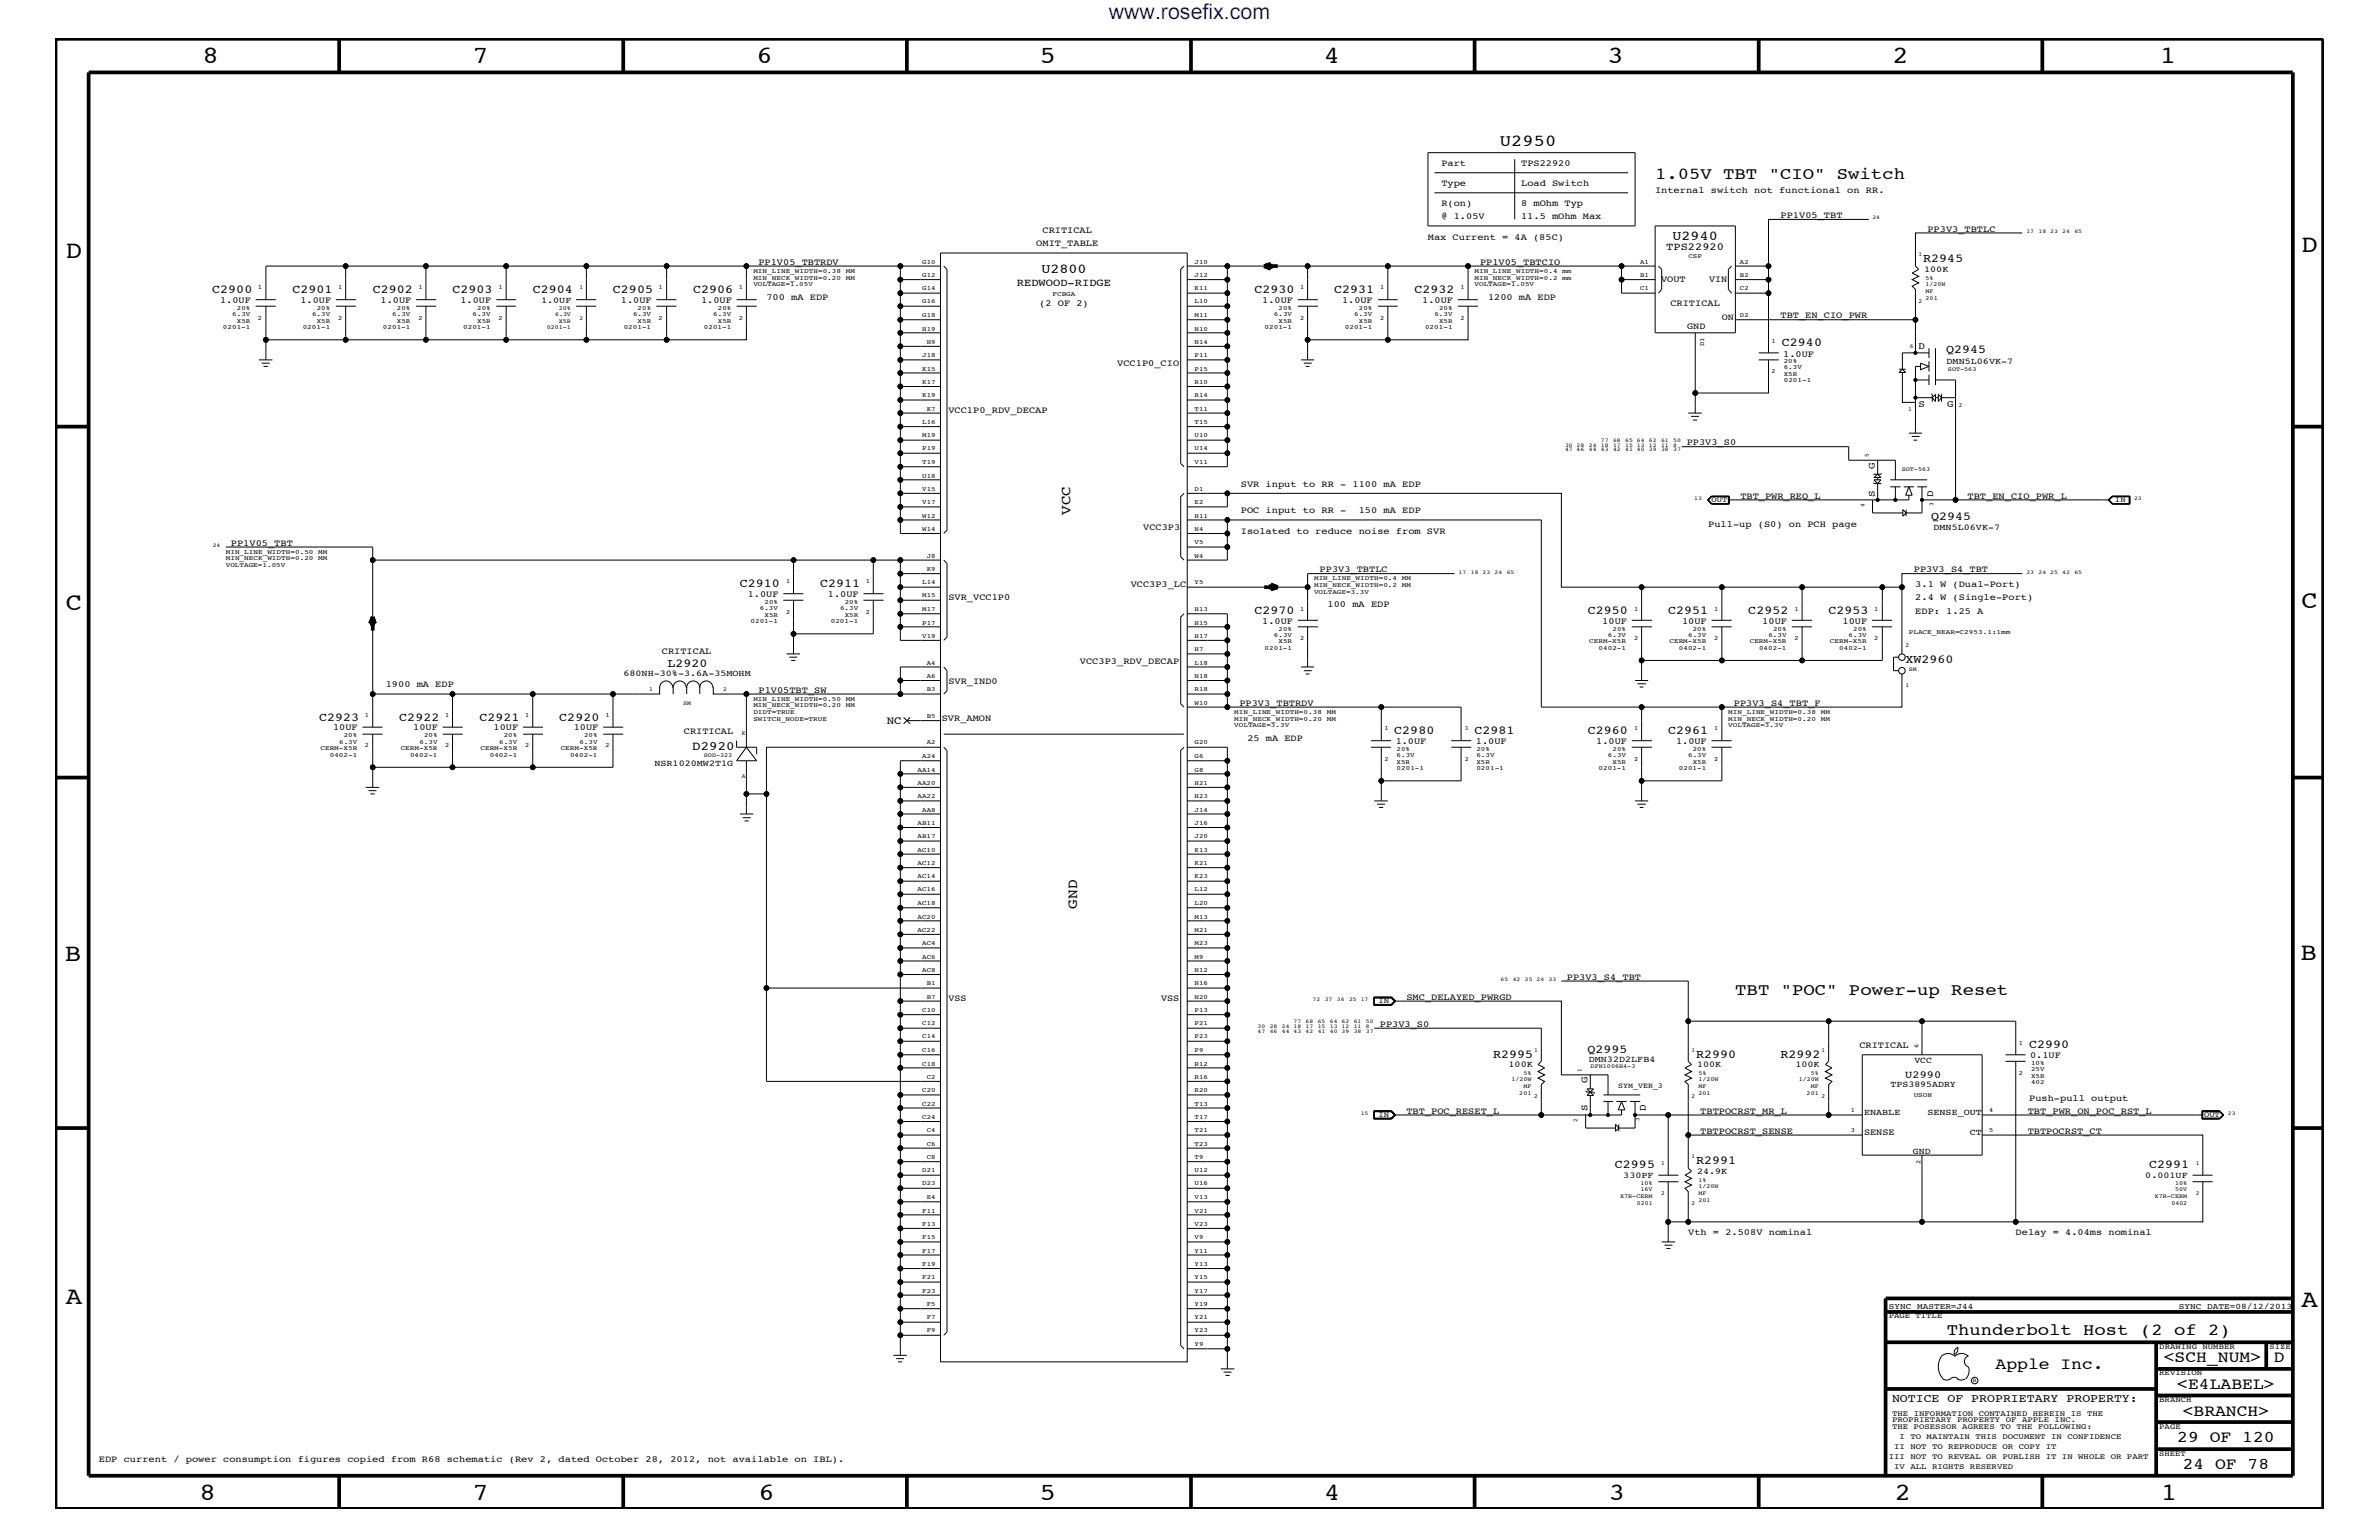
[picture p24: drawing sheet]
<svg xmlns="http://www.w3.org/2000/svg" width="432mm" height="279mm" viewBox="0 0 432 279" stroke-linecap="round" stroke-linejoin="round" font-family="sans-serif">
<defs><g id="words">
<g font-size="4.5">
<text x="36.7" y="11.5">8</text>
<text x="85.8" y="11.5">7</text>
<text x="137.3" y="11.5">6</text>
<text x="188.7" y="11.5">5</text>
<text x="240.3" y="11.5">4</text>
<text x="291.8" y="11.5">3</text>
<text x="343.5" y="11.5">2</text>
<text x="392" y="11.5">1</text>
<text x="11.9" y="46.8">D</text>
<text x="417.7" y="45.7">D</text>
<text x="11.9" y="110.6">C</text>
<text x="417.7" y="110.4">C</text>
<text x="11.8" y="174.3">B</text>
<text x="417.6" y="174.2">B</text>
<text x="11.9" y="236.7">A</text>
<text x="417.7" y="237.1">A</text>
<text x="36.2" y="272.1">8</text>
<text x="85.8" y="272.1">7</text>
<text x="137.7" y="272.1">6</text>
<text x="188.7" y="272.1">5</text>
<text x="240.4" y="272.1">4</text>
<text x="292" y="272.1">3</text>
<text x="343.9" y="272.1">2</text>
<text x="392.2" y="272.1">1</text>
</g>
<text font-size="3.9" fill="#00f" x="201.2" y="3.5">www.rosefix.com</text>
<g font-size="3">
<text x="272.2" y="26.5">U2950</text>
<text x="300.4" y="32.5">1.05V TBT &quot;CIO&quot; Switch</text>
<text x="315" y="180.5">TBT &quot;POC&quot; Power-up Reset</text>
<text x="353.4" y="242.3">Thunderbolt Host (2 of 2)</text>
<text x="362.2" y="248.4">Apple Inc.</text>
<text x="392.7" y="247.1">&lt;SCH_NUM&gt;</text>
<text x="395.2" y="252">&lt;E4LABEL&gt;</text>
<text x="412.7" y="247.1">D</text>
<text x="396.2" y="256.8">&lt;BRANCH&gt;</text>
<text x="395.2" y="261.6">29 OF 120</text>
<text x="396.2" y="266.6">24 OF 78</text>
</g>
<g font-size="2.6">
<text x="194.3" y="93.4" transform="rotate(-90 194.3 93.4)">VCC</text>
<text x="195.5" y="164.9" transform="rotate(-90 195.5 164.9)">GND</text>
</g>
<g font-size="2.5">
<text x="303.6" y="43.5">U2940</text>
<text x="189" y="49.6">U2800</text>
</g>
<text font-size="2.3" x="125.6" y="136">D2920</text>
<g font-size="2.2">
<text x="349.1" y="47.6">R2945</text>
<text x="38.5" y="53.2">C2900</text>
<text x="53.1" y="53.2">C2901</text>
<text x="67.6" y="53.2">C2902</text>
<text x="82.1" y="53.2">C2903</text>
<text x="96.7" y="53.2">C2904</text>
<text x="111.3" y="53.2">C2905</text>
<text x="125.8" y="53.2">C2906</text>
<text x="227.7" y="53.2">C2930</text>
<text x="242.1" y="53.2">C2931</text>
<text x="256.7" y="53.2">C2932</text>
<text x="323.4" y="62.9">C2940</text>
<text x="353.2" y="64">Q2945</text>
<text x="350.5" y="94.3">Q2945</text>
<text x="134.3" y="106.5">C2910</text>
<text x="148.8" y="106.5">C2911</text>
<text x="227.7" y="111.4">C2970</text>
<text x="288.2" y="111.4">C2950</text>
<text x="302.8" y="111.4">C2951</text>
<text x="317.3" y="111.4">C2952</text>
<text x="331.9" y="111.4">C2953</text>
<text x="121.2" y="120.9">L2920</text>
<text x="345.9" y="120.3">XW2960</text>
<text x="57.9" y="130.8">C2923</text>
<text x="72.5" y="130.8">C2922</text>
<text x="87" y="130.8">C2921</text>
<text x="101.5" y="130.8">C2920</text>
<text x="253.1" y="133.2">C2980</text>
<text x="267.6" y="133.2">C2981</text>
<text x="288.2" y="133.2">C2960</text>
<text x="302.8" y="133.2">C2961</text>
<text x="271" y="191.9">R2995</text>
<text x="288.1" y="191.1">Q2995</text>
<text x="307.8" y="191.9">R2990</text>
<text x="323.2" y="191.9">R2992</text>
<text x="368.3" y="190.2">C2990</text>
<text x="293.1" y="211.9">C2995</text>
<text x="307.8" y="211.3">R2991</text>
<text x="390.1" y="211.9">C2991</text>
</g>
<text font-size="2.1" x="343.4" y="254.4">NOTICE OF PROPRIETARY PROPERTY:</text>
<text font-size="2" x="161" y="131.3">NC</text>
<g font-size="1.9">
<text x="302.4" y="45.4">TPS22920</text>
<text x="184.6" y="51.9">REDWOOD-RIDGE</text>
<text x="345.8" y="195.5">U2990</text>
</g>
<g font-size="1.8">
<text x="348.2" y="63.4">D</text>
<text x="348.2" y="73.9">S</text>
<text x="353.4" y="73.9">G</text>
<text x="340.3" y="85" transform="rotate(-90 340.3 85)">G</text>
<text x="340.3" y="90.1" transform="rotate(-90 340.3 90.1)">S</text>
<text x="350.9" y="90.1" transform="rotate(-90 350.9 90.1)">D</text>
<text x="288.1" y="196.5" transform="rotate(-90 288.1 196.5)">G</text>
<text x="288.1" y="201.6" transform="rotate(-90 288.1 201.6)">S</text>
<text x="298.7" y="201.6" transform="rotate(-90 298.7 201.6)">D</text>
</g>
<g font-size="1.7">
<text x="261.6" y="30.2">Part</text>
<text x="261.6" y="33.7">Type</text>
<text x="276.1" y="30.2">TPS22920</text>
<text x="276.1" y="33.7">Load Switch</text>
<text x="300.4" y="35">Internal switch not functional on RR.</text>
<text x="261.6" y="37.4">R(on)</text>
<text x="261.6" y="39.8">@ 1.05V</text>
<text x="276.1" y="37.4">8 mOhm Typ</text>
<text x="276.1" y="39.8">11.5 mOhm Max</text>
<text x="323.2" y="39.6">PP1V05_TBT</text>
<text x="188.1" y="44.6">OMIT_TABLE</text>
<text x="189.2" y="42.3">CRITICAL</text>
<text x="259.2" y="43.5">Max Current = 4A (85C)</text>
<text x="349.8" y="42">PP3V3_TBTLC</text>
<text x="137.7" y="48">PP1V05_TBTRDV</text>
<text x="268.6" y="48">PP1V05_TBTCIO</text>
<text x="301.5" y="51.3">VOUT</text>
<text x="310.2" y="51.3">VIN</text>
<text x="40" y="55">1.0UF</text>
<text x="54.5" y="55">1.0UF</text>
<text x="69.1" y="55">1.0UF</text>
<text x="83.6" y="55">1.0UF</text>
<text x="112.7" y="55">1.0UF</text>
<text x="127.3" y="55">1.0UF</text>
<text x="139.1" y="54.4">700 mA EDP</text>
<text x="188.6" y="55.6">(2 OF 2)</text>
<text x="229.1" y="55">1.0UF</text>
<text x="243.6" y="55">1.0UF</text>
<text x="258.1" y="55">1.0UF</text>
<text x="270.1" y="54.4">1200 mA EDP</text>
<text x="303.2" y="55.6">CRITICAL</text>
<text x="306.2" y="59.7">GND</text>
<text x="312.5" y="58">ON</text>
<text x="323.2" y="57.8">TBT_EN_CIO_PWR</text>
<text x="323.7" y="64.7">1.0UF</text>
<text x="202.8" y="66.5">VCC1P0_CIO</text>
<text x="172.1" y="75">VCC1P0_RDV_DECAP</text>
<text x="306.2" y="80.8">PP3V3_S0</text>
<text x="225.2" y="88.3">SVR input to RR - 1100 mA EDP</text>
<text x="225.2" y="93.2">POC input to RR -</text>
<text x="246.6" y="93.2">150 mA EDP</text>
<text x="310" y="95.6">Pull-up (S0) on PCH page</text>
<text x="315.9" y="90.5">TBT_PWR_REQ_L</text>
<text x="357.1" y="90.5">TBT_EN_CIO_PWR_L</text>
<text x="41.9" y="99">PP1V05_TBT</text>
<text x="207.5" y="96.2">VCC3P3</text>
<text x="225.2" y="96.8">Isolated to reduce noise from SVR</text>
<text x="205.2" y="106.5">VCC3P3_LC</text>
<text x="239.5" y="103.8">PP3V3_TBTLC</text>
<text x="347.4" y="103.8">PP3V3_S4_TBT</text>
<text x="347.6" y="106.5">3.1 W (Dual-Port)</text>
<text x="135.7" y="108.3">1.0UF</text>
<text x="150.3" y="108.3">1.0UF</text>
<text x="172.1" y="108.9">SVR_VCC1P0</text>
<text x="229.1" y="113.1">1.0UF</text>
<text x="241" y="110.2">100 mA EDP</text>
<text x="290.8" y="113.1">10UF</text>
<text x="305.3" y="113.1">10UF</text>
<text x="319.9" y="113.1">10UF</text>
<text x="334.4" y="113.1">10UF</text>
<text x="347.6" y="111.4">EDP: 1.25 A</text>
<text x="347.6" y="108.9">2.4 W (Single-Port)</text>
<text x="120.1" y="118.6">CRITICAL</text>
<text x="70" y="124.7">1900 mA EDP</text>
<text x="137.7" y="125.7">P1V05TBT_SW</text>
<text x="172.1" y="124.1">SVR_IND0</text>
<text x="196" y="120.4">VCC3P3_RDV_DECAP</text>
<text x="170.9" y="130.8">SVR_AMON</text>
<text x="225" y="128">PP3V3_TBTRDV</text>
<text x="314.7" y="128">PP3V3_S4_TBT_F</text>
<text x="60.5" y="132.5">10UF</text>
<text x="75" y="132.5">10UF</text>
<text x="89.6" y="132.5">10UF</text>
<text x="104.1" y="132.5">10UF</text>
<text x="124.1" y="133.2">CRITICAL</text>
<text x="226.4" y="134.4">25 mA EDP</text>
<text x="253.3" y="135">1.0UF</text>
<text x="267.9" y="135">1.0UF</text>
<text x="289.7" y="135">1.0UF</text>
<text x="304.2" y="135">1.0UF</text>
<text x="284.4" y="177.7">PP3V3_S4_TBT</text>
<text x="172.1" y="181.6">VSS</text>
<text x="210.7" y="181.6">VSS</text>
<text x="255.3" y="181.4">SMC_DELAYED_PWRGD</text>
<text x="250.4" y="186.3">PP3V3_S0</text>
<text x="337.5" y="190.2">CRITICAL</text>
<text x="368.5" y="192">0.1UF</text>
<text x="255.3" y="202">TBT_POC_RESET_L</text>
<text x="308.6" y="202">TBTPOCRST_MR_L</text>
<text x="368" y="202">TBT_PWR_ON_POC_RST_L</text>
<text x="368.3" y="199.8">Push-pull output</text>
<text x="308.6" y="205.7">TBTPOCRST_SENSE</text>
<text x="338.3" y="205.9">SENSE</text>
<text x="368" y="205.7">TBTPOCRST_CT</text>
<text x="306.4" y="224.1">Vth = 2.508V nominal</text>
<text x="365.8" y="224.1">Delay = 4.04ms nominal</text>
<text x="17.9" y="265.3">EDP current / power consumption figures copied from R68 schematic (Rev 2, dated October 28, 2012, not available on IBL).</text>
</g>
<g font-size="1.6">
<text x="349.2" y="49.4">100K</text>
<text x="98.2" y="55">1.0UF</text>
<text x="353.3" y="66">DMN5L06VK-7</text>
<text x="350.9" y="96.2">DMN5L06VK-7</text>
<text x="113.2" y="122.6">680NH-30%-3.6A-35MOHM</text>
<text x="118.8" y="139.1">NSR1020MW2T1G</text>
<text x="273.8" y="193.7">100K</text>
<text x="288.4" y="192.7">DMN32D2LFB4</text>
<text x="308" y="193.7">100K</text>
<text x="325.9" y="193.7">100K</text>
<text x="343.2" y="197.3">TPS3895ADRY</text>
<text x="347.5" y="192.8">VCC</text>
<text x="338.3" y="202.3">ENABLE</text>
<text x="349.8" y="202.3">SENSE_OUT</text>
<text x="347.2" y="209.3">GND</text>
<text x="357.5" y="205.9">CT</text>
<text x="294.6" y="213.8">330PF</text>
<text x="308" y="213">24.9K</text>
<text x="389.4" y="213.8">0.001UF</text>
</g>
<g font-size="1.5">
<text x="342.8" y="237.4">SYNC_MASTER=J44</text>
<text x="395.5" y="237.4">SYNC_DATE=08/12/2013</text>
</g>
<g font-size="1.4">
<text x="310.6" y="91.1">OUT</text>
<text x="383.9" y="91.1">IN</text>
<text x="250.2" y="182.1">IN</text>
<text x="293.7" y="197.4">SYM_VER_3</text>
<text x="250.2" y="202.6">IN</text>
<text x="400" y="202.6">OUT</text>
<text x="342.8" y="239.2">PAGE TITLE</text>
<text x="391.9" y="244.7">DRAWING NUMBER</text>
<text x="411.9" y="244.7">SIZE</text>
<text x="391.9" y="249.5">REVISION</text>
<text x="343.4" y="256.8">THE INFORMATION CONTAINED HEREIN IS THE</text>
<text x="391.9" y="254.4">BRANCH</text>
<text x="343.4" y="258">PROPRIETARY PROPERTY OF APPLE INC.</text>
<text x="343.4" y="259.3">THE POSESSOR AGREES TO THE FOLLOWING:</text>
<text x="343.8" y="262.9">II NOT TO REPRODUCE OR COPY IT</text>
<text x="344.8" y="261.1">I TO MAINTAIN THIS DOCUMENT IN CONFIDENCE</text>
<text x="391.9" y="259.3">PAGE</text>
<text x="342.8" y="264.7">III NOT TO REVEAL OR PUBLISH IT IN WHOLE OR PART</text>
<text x="343.8" y="266.6">IV ALL RIGHTS RESERVED</text>
<text x="391.9" y="264.1">SHEET</text>
</g>
<g font-size="1.2">
<text x="167.4" y="47.9">G10</text>
<text x="216.8" y="47.9">J10</text>
<text x="297.7" y="47.9">A1</text>
<text x="306.5" y="46.8">CSP</text>
<text x="315.8" y="47.9">A2</text>
<text x="46.8" y="52.5">1</text>
<text x="61.4" y="52.5">1</text>
<text x="75.9" y="52.5">1</text>
<text x="90.5" y="52.5">1</text>
<text x="119.5" y="52.5">1</text>
<text x="134.1" y="52.5">1</text>
<text x="136.7" y="49.6">MIN_LINE_WIDTH=0.38</text>
<text x="136.7" y="51.9">VOLTAGE=1.05V</text>
<text x="136.7" y="50.7">MIN_NECK_WIDTH=0.20</text>
<text x="153.5" y="49.6">MM</text>
<text x="153.5" y="50.7">MM</text>
<text x="167.4" y="50.2">G12</text>
<text x="167.4" y="52.7">G14</text>
<text x="191.1" y="53.8">FCBGA</text>
<text x="216.8" y="50.2">J12</text>
<text x="216.8" y="52.7">K11</text>
<text x="236" y="52.5">1</text>
<text x="250.5" y="52.5">1</text>
<text x="265.1" y="52.5">1</text>
<text x="267.6" y="51.9">VOLTAGE=1.05V</text>
<text x="267.6" y="50.7">MIN_NECK_WIDTH=0.2</text>
<text x="267.6" y="49.6">MIN_LINE_WIDTH=0.4</text>
<text x="283.6" y="50.7">mm</text>
<text x="283.6" y="49.6">mm</text>
<text x="297.7" y="50.2">B1</text>
<text x="297.7" y="52.7">C1</text>
<text x="315.8" y="50.2">B2</text>
<text x="315.8" y="52.7">C2</text>
<text x="40.5" y="59.7">0201-1</text>
<text x="42.2" y="57.3">6.3V</text>
<text x="43" y="58.5">X5R</text>
<text x="43" y="56.2">20%</text>
<text x="46.8" y="58">2</text>
<text x="54.9" y="59.7">0201-1</text>
<text x="56.6" y="57.3">6.3V</text>
<text x="57.5" y="58.5">X5R</text>
<text x="57.5" y="56.2">20%</text>
<text x="61.4" y="58">2</text>
<text x="69.5" y="59.7">0201-1</text>
<text x="71.2" y="57.3">6.3V</text>
<text x="72.1" y="58.5">X5R</text>
<text x="72.1" y="56.2">20%</text>
<text x="75.9" y="58">2</text>
<text x="84.1" y="59.7">0201-1</text>
<text x="85.8" y="57.3">6.3V</text>
<text x="86.6" y="58.5">X5R</text>
<text x="86.6" y="56.2">20%</text>
<text x="90.5" y="58">2</text>
<text x="113.2" y="59.7">0201-1</text>
<text x="114.9" y="57.3">6.3V</text>
<text x="115.7" y="56.2">20%</text>
<text x="115.7" y="58.5">X5R</text>
<text x="119.5" y="58">2</text>
<text x="127.8" y="59.7">0201-1</text>
<text x="129.5" y="57.3">6.3V</text>
<text x="130.3" y="56.2">20%</text>
<text x="130.3" y="58.5">X5R</text>
<text x="134.1" y="58">2</text>
<text x="167.4" y="55.1">G16</text>
<text x="167.4" y="57.5">G18</text>
<text x="167.4" y="60">H19</text>
<text x="216.8" y="55.1">L10</text>
<text x="216.8" y="57.5">M11</text>
<text x="216.8" y="60">N10</text>
<text x="229.5" y="59.7">0201-1</text>
<text x="231.2" y="57.3">6.3V</text>
<text x="232.1" y="56.2">20%</text>
<text x="232.1" y="58.5">X5R</text>
<text x="236" y="58">2</text>
<text x="244.1" y="59.7">0201-1</text>
<text x="245.8" y="57.3">6.3V</text>
<text x="246.6" y="56.2">20%</text>
<text x="246.6" y="58.5">X5R</text>
<text x="250.5" y="58">2</text>
<text x="258.7" y="59.7">0201-1</text>
<text x="260.3" y="57.3">6.3V</text>
<text x="261.2" y="56.2">20%</text>
<text x="261.2" y="58.5">X5R</text>
<text x="265.1" y="58">2</text>
<text x="315.8" y="57.5">D2</text>
<text x="167.4" y="64.8">J18</text>
<text x="168.2" y="62.3">H9</text>
<text x="216.8" y="62.3">N14</text>
<text x="216.8" y="64.8">P11</text>
<text x="309.3" y="62.9" transform="rotate(-90 309.3 62.9)">D1</text>
<text x="321.6" y="62.3">1</text>
<text x="323.8" y="65.9">20%</text>
<text x="167.4" y="67.3">K15</text>
<text x="167.4" y="69.6">K17</text>
<text x="216.8" y="67.3">P15</text>
<text x="216.8" y="69.6">R10</text>
<text x="321.6" y="67.7">2</text>
<text x="323.8" y="68.2">X5R</text>
<text x="323.8" y="67">6.3V</text>
<text x="323.8" y="69.4">0201-1</text>
<text x="167.4" y="72.1">K19</text>
<text x="167.4" y="76.9">L16</text>
<text x="168.2" y="74.5">K7</text>
<text x="216.8" y="72.1">R14</text>
<text x="216.8" y="74.5">T11</text>
<text x="216.8" y="76.9">T15</text>
<text x="167.4" y="79.4">M19</text>
<text x="167.4" y="81.7">P19</text>
<text x="216.8" y="79.4">U10</text>
<text x="216.8" y="81.7">U14</text>
<text x="167.4" y="84.2">T19</text>
<text x="167.4" y="86.6">U18</text>
<text x="167.4" y="89">V15</text>
<text x="216.8" y="84.2">V11</text>
<text x="216.8" y="89">D1</text>
<text x="167.4" y="91.5">V17</text>
<text x="167.4" y="93.9">W12</text>
<text x="216.8" y="91.5">E2</text>
<text x="216.8" y="93.9">H11</text>
<text x="41" y="101.6">MIN_NECK_WIDTH=0.20</text>
<text x="41" y="100.4">MIN_LINE_WIDTH=0.50</text>
<text x="57.8" y="101.6">MM</text>
<text x="57.8" y="100.4">MM</text>
<text x="167.4" y="96.3">W14</text>
<text x="168.2" y="101.2">J8</text>
<text x="216.8" y="96.3">N4</text>
<text x="216.8" y="98.7">V5</text>
<text x="216.8" y="101.2">W4</text>
<text x="41" y="102.9">VOLTAGE=1.05V</text>
<text x="142.7" y="105.9">1</text>
<text x="157.1" y="105.9">1</text>
<text x="167.4" y="106">L14</text>
<text x="168.2" y="103.6">K9</text>
<text x="216.8" y="106">Y5</text>
<text x="238.5" y="105.3">MIN_LINE_WIDTH=0.4</text>
<text x="238.5" y="106.5">MIN_NECK_WIDTH=0.2</text>
<text x="238.5" y="107.7">VOLTAGE=3.3V</text>
<text x="254.4" y="105.3">MM</text>
<text x="254.4" y="106.5">MM</text>
<text x="136.2" y="113.1">0201-1</text>
<text x="137.9" y="110.6">6.3V</text>
<text x="138.8" y="111.9">X5R</text>
<text x="138.8" y="109.5">20%</text>
<text x="142.7" y="111.4">2</text>
<text x="150.8" y="113.1">0201-1</text>
<text x="152.5" y="110.6">6.3V</text>
<text x="153.3" y="109.5">20%</text>
<text x="153.3" y="111.9">X5R</text>
<text x="157.1" y="111.4">2</text>
<text x="167.4" y="108.4">M15</text>
<text x="167.4" y="110.9">M17</text>
<text x="167.4" y="113.3">P17</text>
<text x="216.8" y="110.9">H13</text>
<text x="216.8" y="113.3">H15</text>
<text x="236" y="110.8">1</text>
<text x="296.6" y="110.8">1</text>
<text x="311.1" y="110.8">1</text>
<text x="325.7" y="110.8">1</text>
<text x="340.2" y="110.8">1</text>
<text x="167.4" y="115.7">V19</text>
<text x="216.8" y="115.7">H17</text>
<text x="216.8" y="118.1">H7</text>
<text x="229.5" y="117.9">0201-1</text>
<text x="231.2" y="115.5">6.3V</text>
<text x="232.1" y="116.7">X5R</text>
<text x="232.1" y="114.4">20%</text>
<text x="236" y="116.2">2</text>
<text x="288.5" y="116.7">CERM-X5R</text>
<text x="290.2" y="117.9">0402-1</text>
<text x="291.8" y="115.5">6.3V</text>
<text x="292.7" y="114.4">20%</text>
<text x="296.6" y="116.2">2</text>
<text x="303" y="116.7">CERM-X5R</text>
<text x="304.7" y="117.9">0402-1</text>
<text x="306.4" y="115.5">6.3V</text>
<text x="307.3" y="114.4">20%</text>
<text x="311.1" y="116.2">2</text>
<text x="317.6" y="116.7">CERM-X5R</text>
<text x="319.3" y="117.9">0402-1</text>
<text x="321" y="115.5">6.3V</text>
<text x="321.8" y="114.4">20%</text>
<text x="325.7" y="116.2">2</text>
<text x="332.1" y="116.7">CERM-X5R</text>
<text x="333.8" y="117.9">0402-1</text>
<text x="335.5" y="115.5">6.3V</text>
<text x="336.4" y="114.4">20%</text>
<text x="340.2" y="116.2">2</text>
<text x="346.5" y="115">PLACE_NEAR=C2953.1:1mm</text>
<text x="168.2" y="120.6">A4</text>
<text x="168.2" y="123">A6</text>
<text x="168.2" y="125.4">B3</text>
<text x="216.8" y="120.6">L18</text>
<text x="216.8" y="123">N18</text>
<text x="216.8" y="125.4">R18</text>
<text x="66.2" y="130.2">1</text>
<text x="80.8" y="130.2">1</text>
<text x="95.3" y="130.2">1</text>
<text x="109.9" y="130.2">1</text>
<text x="136.7" y="127.1">MIN_LINE_WIDTH=0.50</text>
<text x="136.7" y="130.8">SWITCH_NODE=TRUE</text>
<text x="136.7" y="129.6">DIDT=TRUE</text>
<text x="136.7" y="128.3">MIN_NECK_WIDTH=0.20</text>
<text x="153.5" y="127.1">MM</text>
<text x="153.5" y="128.3">MM</text>
<text x="168.2" y="130.2">B5</text>
<text x="216.8" y="127.9">W10</text>
<text x="224" y="129.6">MIN_LINE_WIDTH=0.38</text>
<text x="224" y="130.8">MIN_NECK_WIDTH=0.20</text>
<text x="224" y="131.9">VOLTAGE=3.3V</text>
<text x="240.8" y="129.6">MM</text>
<text x="240.8" y="130.8">MM</text>
<text x="313.7" y="131.9">VOLTAGE=3.3V</text>
<text x="313.7" y="130.8">MIN_NECK_WIDTH=0.20</text>
<text x="313.7" y="129.6">MIN_LINE_WIDTH=0.38</text>
<text x="330.5" y="130.8">MM</text>
<text x="330.5" y="129.6">MM</text>
<text x="58.2" y="136.1">CERM-X5R</text>
<text x="59.9" y="137.3">0402-1</text>
<text x="61.6" y="134.9">6.3V</text>
<text x="62.4" y="133.8">20%</text>
<text x="66.2" y="135.6">2</text>
<text x="72.7" y="136.1">CERM-X5R</text>
<text x="74.4" y="137.3">0402-1</text>
<text x="76.1" y="134.9">6.3V</text>
<text x="77" y="133.8">20%</text>
<text x="80.8" y="135.6">2</text>
<text x="87.2" y="136.1">CERM-X5R</text>
<text x="88.9" y="137.3">0402-1</text>
<text x="90.6" y="134.9">6.3V</text>
<text x="91.4" y="133.8">20%</text>
<text x="95.3" y="135.6">2</text>
<text x="101.8" y="136.1">CERM-X5R</text>
<text x="103.5" y="137.3">0402-1</text>
<text x="105.2" y="134.9">6.3V</text>
<text x="106" y="133.8">20%</text>
<text x="109.9" y="135.6">2</text>
<text x="167.4" y="137.5">A24</text>
<text x="168.2" y="135.1">A2</text>
<text x="216.8" y="135.1">G20</text>
<text x="216.8" y="137.5">G6</text>
<text x="251.3" y="132.5">1</text>
<text x="253.5" y="136.2">20%</text>
<text x="253.5" y="137.3">6.3V</text>
<text x="265.9" y="132.5">1</text>
<text x="268" y="136.2">20%</text>
<text x="268" y="137.3">6.3V</text>
<text x="291.8" y="137.3">6.3V</text>
<text x="292.7" y="136.2">20%</text>
<text x="296.6" y="132.5">1</text>
<text x="306.4" y="137.3">6.3V</text>
<text x="307.3" y="136.2">20%</text>
<text x="311.1" y="132.5">1</text>
<text x="166.5" y="140">AA14</text>
<text x="166.5" y="142.4">AA20</text>
<text x="216.8" y="140">G8</text>
<text x="216.8" y="142.4">H21</text>
<text x="251.3" y="138">2</text>
<text x="253.5" y="138.5">X5R</text>
<text x="253.5" y="139.7">0201-1</text>
<text x="265.9" y="138">2</text>
<text x="268" y="138.5">X5R</text>
<text x="268" y="139.7">0201-1</text>
<text x="290.2" y="139.7">0201-1</text>
<text x="292.7" y="138.5">X5R</text>
<text x="296.6" y="138">2</text>
<text x="304.7" y="139.7">0201-1</text>
<text x="307.3" y="138.5">X5R</text>
<text x="311.1" y="138">2</text>
<text x="166.5" y="144.8">AA22</text>
<text x="166.5" y="149.6">AB11</text>
<text x="167.4" y="147.3">AA8</text>
<text x="216.8" y="144.8">H23</text>
<text x="216.8" y="147.3">J14</text>
<text x="216.8" y="149.6">J16</text>
<text x="166.5" y="152.1">AB17</text>
<text x="166.5" y="154.5">AC10</text>
<text x="216.8" y="152.1">J20</text>
<text x="216.8" y="154.5">K13</text>
<text x="166.5" y="159.4">AC14</text>
<text x="166.5" y="161.7">AC16</text>
<text x="166.5" y="156.9">AC12</text>
<text x="216.8" y="156.9">K21</text>
<text x="216.8" y="159.4">K23</text>
<text x="216.8" y="161.7">L12</text>
<text x="166.5" y="164.2">AC18</text>
<text x="166.5" y="166.7">AC20</text>
<text x="216.8" y="164.2">L20</text>
<text x="216.8" y="166.6">M13</text>
<text x="166.5" y="169">AC22</text>
<text x="167.4" y="171.5">AC4</text>
<text x="167.4" y="173.9">AC6</text>
<text x="216.8" y="169">M21</text>
<text x="216.8" y="171.5">M23</text>
<text x="216.8" y="173.9">M9</text>
<text x="167.4" y="176.3">AC8</text>
<text x="168.2" y="178.8">B1</text>
<text x="216.8" y="176.3">N12</text>
<text x="216.8" y="178.8">N16</text>
<text x="167.4" y="183.6">C10</text>
<text x="168.2" y="181.2">B7</text>
<text x="216.8" y="181.2">N20</text>
<text x="216.8" y="183.6">P13</text>
<text x="167.4" y="186">C12</text>
<text x="167.4" y="188.4">C14</text>
<text x="167.4" y="190.9">C16</text>
<text x="216.8" y="186">P21</text>
<text x="216.8" y="188.4">P23</text>
<text x="216.8" y="190.9">P9</text>
<text x="348.2" y="190.2" transform="rotate(-90 348.2 190.2)">6</text>
<text x="366.4" y="189.5">1</text>
<text x="167.4" y="193.3">C18</text>
<text x="168.2" y="195.7">C2</text>
<text x="216.8" y="193.3">R12</text>
<text x="216.8" y="195.7">R16</text>
<text x="366.4" y="195">2</text>
<text x="368.6" y="195.5">X5R</text>
<text x="368.6" y="193.2">10%</text>
<text x="368.6" y="194.3">25V</text>
<text x="368.6" y="196.7">402</text>
<text x="167.4" y="198.1">C20</text>
<text x="167.4" y="200.6">C22</text>
<text x="167.4" y="203">C24</text>
<text x="216.8" y="198.1">R20</text>
<text x="216.8" y="200.6">T13</text>
<text x="216.8" y="203">T17</text>
<text x="336" y="201.7">1</text>
<text x="347.3" y="199">USON</text>
<text x="361" y="201.7">4</text>
<text x="168.2" y="205.4">C4</text>
<text x="168.2" y="207.9">C6</text>
<text x="216.8" y="205.4">T21</text>
<text x="216.8" y="207.9">T23</text>
<text x="336" y="205.3">3</text>
<text x="361" y="205.3">5</text>
<text x="167.4" y="212.7">D21</text>
<text x="167.4" y="215.1">D23</text>
<text x="168.2" y="210.3">C8</text>
<text x="216.8" y="210.3">T9</text>
<text x="216.8" y="212.7">U12</text>
<text x="216.8" y="215.1">U16</text>
<text x="348.6" y="211.3" transform="rotate(-90 348.6 211.3)">2</text>
<text x="167.4" y="220">F11</text>
<text x="168.2" y="217.5">E4</text>
<text x="216.8" y="217.5">V13</text>
<text x="216.8" y="220">V21</text>
<text x="167.4" y="222.4">F13</text>
<text x="167.4" y="224.8">F15</text>
<text x="167.4" y="227.3">F17</text>
<text x="216.8" y="222.4">V23</text>
<text x="216.8" y="224.8">V9</text>
<text x="216.8" y="227.3">Y11</text>
<text x="167.4" y="229.6">F19</text>
<text x="167.4" y="232.1">F21</text>
<text x="216.8" y="229.6">Y13</text>
<text x="216.8" y="232.1">Y15</text>
<text x="167.4" y="234.6">F23</text>
<text x="168.2" y="236.9">F5</text>
<text x="168.2" y="239.4">F7</text>
<text x="216.8" y="234.6">Y17</text>
<text x="216.8" y="236.9">Y19</text>
<text x="216.8" y="239.4">Y21</text>
<text x="168.2" y="241.8">F9</text>
<text x="216.8" y="241.8">Y23</text>
<text x="216.8" y="244.2">Y9</text>
</g>
<g font-size="1.1">
<text x="348.2" y="46.5">1</text>
<text x="105.2" y="52.5">1</text>
<text x="349.5" y="53.2">MF</text>
<text x="349.5" y="51.9">1/20W</text>
<text x="349.5" y="50.7">5%</text>
<text x="99.2" y="59.7">0201-1</text>
<text x="100.8" y="57.3">6.3V</text>
<text x="101.4" y="56.2">20%</text>
<text x="101.4" y="58.5">X5R</text>
<text x="105.2" y="58">2</text>
<text x="348.2" y="55">2</text>
<text x="349.5" y="54.4">201</text>
<text x="346.6" y="63.2">6</text>
<text x="353.6" y="67.3">SOT-563</text>
<text x="346.4" y="74.5">1</text>
<text x="355.5" y="73.8">2</text>
<text x="339.2" y="82.8" transform="rotate(-90 339.2 82.8)">5</text>
<text x="345.2" y="85.4">SOT-563</text>
<text x="338.4" y="92.1" transform="rotate(-90 338.4 92.1)">4</text>
<text x="350.9" y="91.8" transform="rotate(-90 350.9 91.8)">3</text>
<text x="345.9" y="117.4">2</text>
<text x="117.9" y="125.3">1</text>
<text x="131.2" y="125.3">2</text>
<text x="345.9" y="124.7">1</text>
<text x="346.5" y="121.7">SM</text>
<text x="124" y="127.9">SM</text>
<text x="127.8" y="137.3">SOD-323</text>
<text x="134.6" y="133.4">K</text>
<text x="134.6" y="141.1">A</text>
<text x="278.5" y="190.8">1</text>
<text x="307" y="190.8">1</text>
<text x="330.6" y="190.8">1</text>
<text x="274.3" y="196.2">1/20W</text>
<text x="276.5" y="197.4">MF</text>
<text x="276.5" y="195">5%</text>
<text x="287" y="194.4" transform="rotate(-90 287 194.4)">1</text>
<text x="288.7" y="193.7">DFN1006H4-3</text>
<text x="308.3" y="196.2">1/20W</text>
<text x="308.3" y="197.4">MF</text>
<text x="308.3" y="195">5%</text>
<text x="326.5" y="196.2">1/20W</text>
<text x="328.7" y="197.4">MF</text>
<text x="328.7" y="195">5%</text>
<text x="275.8" y="198.7">201</text>
<text x="278.5" y="199.2">2</text>
<text x="286.3" y="203.6" transform="rotate(-90 286.3 203.6)">2</text>
<text x="297.6" y="203.3" transform="rotate(-90 297.6 203.3)">3</text>
<text x="307" y="199.2">2</text>
<text x="308.3" y="198.7">201</text>
<text x="327.9" y="198.7">201</text>
<text x="330.6" y="199.2">2</text>
<text x="297.8" y="215">10%</text>
<text x="301.5" y="211.4">1</text>
<text x="307" y="210.2">1</text>
<text x="308.3" y="215.6">1/20W</text>
<text x="308.3" y="214.4">1%</text>
<text x="394.8" y="215">10%</text>
<text x="398.5" y="211.4">1</text>
<text x="294" y="217.3">X7R-CERM</text>
<text x="297.1" y="218.6">0201</text>
<text x="297.8" y="216.1">16V</text>
<text x="301.5" y="216.9">2</text>
<text x="307" y="218.6">2</text>
<text x="308.3" y="216.9">MF</text>
<text x="308.3" y="218">201</text>
<text x="391.1" y="217.3">X7R-CERM</text>
<text x="394.1" y="218.6">0402</text>
<text x="394.8" y="216.1">50V</text>
<text x="398.5" y="216.9">2</text>
</g>
<g font-size="1">
<text x="339.9" y="39.8">24</text>
<text x="367.8" y="42.3">17</text>
<text x="370" y="42.3">18 23</text>
<text x="374.3" y="42.3">24</text>
<text x="376.5" y="42.3">65</text>
<text x="284.1" y="81.9">47 46</text>
<text x="284.1" y="81.1">30 28</text>
<text x="288.4" y="81.1">24</text>
<text x="288.4" y="81.9">44</text>
<text x="290.6" y="81.1">18</text>
<text x="290.6" y="81.9">43</text>
<text x="290.6" y="80.2">77</text>
<text x="292.8" y="81.1">17</text>
<text x="292.8" y="81.9">42</text>
<text x="292.8" y="80.2">68</text>
<text x="295" y="81.9">41 40</text>
<text x="295" y="80.2">65 64</text>
<text x="295" y="81.1">15 13</text>
<text x="299.3" y="81.9">39</text>
<text x="299.3" y="80.2">62</text>
<text x="299.3" y="81.1">12</text>
<text x="301.5" y="81.1">11</text>
<text x="301.5" y="81.9">38</text>
<text x="301.5" y="80.2">61</text>
<text x="303.7" y="81.1">8</text>
<text x="303.7" y="81.9">37</text>
<text x="303.7" y="80.2">50</text>
<text x="307.5" y="90.7">13</text>
<text x="387.3" y="90.7">23</text>
<text x="38.6" y="99.3">24</text>
<text x="264.8" y="104.1">17</text>
<text x="267" y="104.1">18 23</text>
<text x="271.3" y="104.1">24</text>
<text x="273.5" y="104.1">65</text>
<text x="367.8" y="104.1">23</text>
<text x="370" y="104.1">24 25</text>
<text x="374.3" y="104.1">42</text>
<text x="376.5" y="104.1">65</text>
<text x="272.4" y="178">65</text>
<text x="274.6" y="178">42</text>
<text x="276.8" y="178">25 24</text>
<text x="281.1" y="178">23</text>
<text x="234.8" y="185.6">77</text>
<text x="237" y="185.6">68</text>
<text x="238.3" y="181.6">72</text>
<text x="239.2" y="185.6">65</text>
<text x="240.5" y="181.6">37</text>
<text x="241.4" y="185.6">64 62</text>
<text x="242.7" y="181.6">36</text>
<text x="244.9" y="181.6">25 17</text>
<text x="245.7" y="185.6">61</text>
<text x="247.9" y="185.6">50</text>
<text x="228.3" y="187.4">47</text>
<text x="228.3" y="186.5">30</text>
<text x="230.5" y="186.5">28</text>
<text x="230.5" y="187.4">46</text>
<text x="232.7" y="186.5">24 18</text>
<text x="232.7" y="187.4">44 43</text>
<text x="237" y="186.5">17</text>
<text x="237" y="187.4">42</text>
<text x="239.2" y="187.4">41</text>
<text x="239.2" y="186.5">15</text>
<text x="241.4" y="186.5">13 12</text>
<text x="241.4" y="187.4">40 39</text>
<text x="245.7" y="186.5">11</text>
<text x="245.7" y="187.4">38</text>
<text x="247.9" y="186.5">8</text>
<text x="247.9" y="187.4">37</text>
<text x="247" y="202.3">15</text>
<text x="404.4" y="202.3">23</text>
<text x="358.1" y="250.7">R</text>
</g>
</g></defs>
<g fill="none" stroke="#000" stroke-width=".18">
<path d="M259.2 27.7h37.6v13.3h-37.6zM260.4 35h35.1M260.4 31.3h35.1M274.9 28.9v10.9M339.2 39.8h-18.2v8.5h-6M46.4 55.6h3.6M46.4 54.4h3.6M48.3 54.4v-6.1h14.4v6.1M48.3 55.6v9.7M61 54.4h3.6M61 55.6h3.6M62.7 55.6v6.1h-14.4"/>
<path d="M62.7 48.3h14.6v6.1M75.5 54.4h3.7M75.5 55.6h3.7M77.3 55.6v6.1h-14.6M77.3 48.3h14.6v6.1M90.1 54.4h3.5M90.1 55.6h3.5M91.9 55.6v6.1h-14.6M91.9 48.3h14.5M104.6 54.4h3.6M104.6 55.6h3.6M106.4 55.6v6.1h-14.5"/>
<path d="M106.4 48.3v6.1M106.4 48.3h14.6v6.1M119.1 54.4h3.7M119.1 55.6h3.7M121 48.3h14.5M121 55.6v6.1h-14.6M133.7 54.4h3.6M133.7 55.6h3.6M135.5 55.6v6.1h-14.5M163.4 48.3h-27.9v6.1M170.7 45.9h44.8v201.2h-44.8zM170.7 58h-7.3v2.4"/>
<path d="M170.7 55.6h-7.3v2.4M170.7 53.2h-7.3v2.4M170.7 50.7h-7.3v2.5M170.7 48.3h-7.3v2.4M171.3 48.3l.6 .6v47.3l-.6 .6M214.9 48.3l-.6 .6v35.2l.6 .6M215.5 58h7.3v2.4M215.5 53.2h7.3v2.4M215.5 50.7h7.3v2.5M215.5 55.6h7.3M215.5 48.3h7.3M222.8 48.3v2.4"/>
<path d="M222.8 55.6v2.4M222.8 48.3h14.5v6.1M235.6 55.6h3.6M235.6 54.4h3.6M237.3 48.3h14.6v6.1M237.3 55.6v9.7M250.1 54.4h3.6M250.1 55.6h3.6M251.9 48.3h14.6v6.1M251.9 55.6v6.1h14.6v-6.1M264.6 55.6h3.6M264.6 54.4h3.6"/>
<path d="M266.5 48.3h33.9M294.3 48.3v4.9h6.1M294.3 50.7h6.1M300.4 41h14.6v19.4h-14.6zM301 48.3l.6 .6v3.6l-.6 .7M314.3 48.3l-.6 .6v3.6l.6 .7M315 53.2h6v10.8M315 58h32.7M315 50.7h6M321 48.3v4.9M367.1 42.3h-19.4v6l.6 .6-1.2 .6 1.2 .6-1.2 .6 1.2 .6-1.2 .6 .6 .6v11.5M47 65.3h2.4"/>
<path d="M47.5 65.9h1.4M47.8 66.5h.8M163.4 72.6v2.3M163.4 72.6h7.3M170.7 79.9h-7.3v2.3M170.7 77.4h-7.3v2.5M170.7 74.9h-7.3v2.5M170.7 70.1h-7.3v2.5M170.7 67.7h-7.3v2.4M170.7 65.3h-7.3v2.4M170.7 62.8h-7.3v2.5M170.7 60.4h-7.3v2.4"/>
<path d="M215.5 60.4h7.3v2.4M215.5 79.9h7.3M215.5 77.4h7.3M215.5 74.9h7.3M215.5 72.6h7.3M215.5 70.1h7.3M215.5 67.7h7.3M215.5 65.3h7.3M215.5 62.8h7.3M222.8 62.8v21.9h-7.3M236.1 65.3h2.4M236.7 65.9h1.4"/>
<path d="M237 66.5h.7M237.3 61.7h14.6M306.4 74.9h2.5M306.9 75.5h1.5M307.3 76.2h.7M307.7 60.4v14.5M319.2 64h3.7M319.2 65.3h3.7M321 65.3v6h-13.3M344.7 67h1.2M344.7 67.6l.6-.6 .6 .6zM345.3 67.6v5.4h2.4"/>
<path d="M346.5 78.6h2.3M347 79.2h1.4M347.3 79.9h.7M347.7 68.9h2.4M347.7 72.2h3M348.6 66.5h-.9v12.1M348.6 65.9l1.5 .6-1.5 .6zM350.1 63.2v1.8M350.1 65.5v1.9M350.1 68v1.9M350.1 64h-4.8v3M350.5 71.5l.2 .1 .1 1.3"/>
<path d="M351.3 68.9h3.6v21.8M351.3 71.6v1.2l-.6-.6zM351.3 63.2v6.7M351.3 72.2h.5M352.5 71.5l-.2 1.4M354.9 72.2h-2.5l-.6 .6v-1.2l.6 .6M41 99.2h26.7v2.4M170.7 94.3h-7.3v2.5h7.3M170.7 92h-7.3v2.3M170.7 89.5h-7.3v2.5M170.7 87.1h-7.3v2.4M170.7 84.7h-7.3v2.4"/>
<path d="M170.7 82.2h-7.3v2.5M214.9 89.5l-.6 .6v10.9l.6 .6M215.5 89.5h7.3v2.5h-7.3M215.5 99.2h7.3v2.4h-7.3M215.5 96.8h7.3v2.4M215.5 94.3h7.3v2.5M215.5 82.2h7.3M222.8 89.5h60.6v17h14.6v6M222.8 94.3h57v34h18.2v6.1M305.2 81h30.4v2.5h8.4v3.6M310 90.7l.7 .7M310 90.7l.7 .8"/>
<path d="M310.7 90.1l-.6 .6 .6 .7M310.7 90h3.2v1.5h-3.2M310.7 90.1h3.1M310.7 91.4h3.1M310.7 90l-.8 .7 .8 .8M310.7 90l-.7 .7M310.7 90.1l-.7 .6M313.7 90.1v1.3M313.8 90v1.5M339.9 90.7v2.4h5.5M340 87.6l.1 .1 1.4 .1M340.8 83.5v2.5l.6 .6h-1.3l.7-.6"/>
<path d="M340.8 87.7l.6-.6h-1.3l.7 .6v3M340.8 86.6v.5M341.5 85.9l-.1 .1-1.4 .1M343.1 88.3h1.9M343.1 87.1h6.7M344 88.3v2.4M345.4 92.5l.6 .6-.6 .6zM345.5 88.3h1.9M346 92.5v1.2M346.5 89.8v.9h-32.8M346.5 88.3l.6 1.5h-1.2zM348 88.3h1.8"/>
<path d="M348.8 90.7h34M348.8 88.3v4.8h-2.8M382.7 90.7l.7 .7h3.1M382.7 90.7l.7 .8M383.4 90l-.8 .7 .8 .8M383.4 90l-.7 .7M383.4 90h3.2v1.5h-3.2M383.5 90.1l-.7 .6 .7 .7M386.4 90.1v1.3M386.5 90v1.5M386.5 90.1h-3.1l-.7 .6M142.2 107.7h3.6"/>
<path d="M142.2 108.9h3.6M142.8 118.6h2.4M143.3 119.2h1.4M143.6 119.8h.8M144 108.9v9.7M144 101.6h-76.3v24.3M156.7 108.9h3.7M156.7 107.7h3.7M158.5 101.6h-14.5v6.1M158.5 108.9v6.1h-14.5M163.4 101.6h-4.9v6.1M170.7 113.7h-7.3v2.5h7.3"/>
<path d="M170.7 111.4h-7.3v2.3M170.7 108.9h-7.3v2.5M170.7 106.5h-7.3v2.4M170.7 104.1h-7.3v2.4M170.7 101.6h-7.3v2.5M171.3 101.6l.6 .6v13.4l-.6 .6M214.9 111.4l-.6 .5v15.8l.6 .6M215.5 111.4h7.3v2.3h-7.3M215.5 106.5h21.8v6M222.8 113.7v2.5h-7.3M222.8 116.2v2.4h-7.3M222.8 118.6v2.4h-7.3"/>
<path d="M235.6 113.7h3.6M235.6 112.5h3.6M237.3 113.7v7.3M264 104.1h-26.7v2.4M296.2 112.5h3.6M296.2 113.7h3.6M298 106.5h14.5v6M298 113.7v9.8M298 119.8h14.5M310.7 112.5h3.6M310.7 113.7h3.6M312.5 113.7v6.1h14.6v-6.1"/>
<path d="M312.5 106.5h14.6v6M325.2 112.5h3.7M325.2 113.7h3.7M327.1 106.5h14.6v6M339.8 112.5h3.6M339.8 113.7h3.6M341.7 113.7v6.1h-14.6M344.6 119.2h-.9v2.5h.9M345.2 106.5v12.1M367.1 104.1h-21.9v2.4h-3.5M65.8 131.9h3.6M65.8 133.2h3.6"/>
<path d="M67.7 133.2v9.7M67.7 139.2h14.4M80.4 133.2h3.6M80.4 131.9h3.6M82.1 125.9h-14.4v6M82.1 133.2v6h14.6v-6M94.9 133.2h3.7M94.9 131.9h3.7M96.7 125.9h-14.6v6M109.5 131.9h3.6M109.5 133.2h3.6M111.3 125.9h-14.6v6"/>
<path d="M111.3 133.2v6h-14.6M119.7 124.6v1.3h-8.4v6M119.7 124.7a1.19 1.19 0 0 1 1.2-1.2 1.19 1.19 0 0 1 1.2 1.2M122.2 124.7a1.19 1.19 0 0 1 1.2-1.2 1.19 1.19 0 0 1 1.2 1.2M122.2 124.6v1.3M124.6 124.7a1.19 1.19 0 0 1 1.2-1.2 1.19 1.19 0 0 1 1.2 1.2 1.19 1.19 0 0 1 1.2-1.2 1.19 1.19 0 0 1 1.2 1.2M124.6 124.6v1.3M127 124.6v1.3M129.5 124.6v1.3h6v9.7l-1.8 2.4h3.6l-1.8-2.4M133.7 134.4v1.2h3.6v1.2M135.5 138v9.7M135.5 125.9h27.9"/>
<path d="M163.4 123.5v2.4h7.3M164 130.2l1.2 1.1M164.6 130.7h6.1M165.2 130.2l-1.2 1.1M170.7 135.6h-31.6v43.7h31.6M170.7 121h-7.3v2.5h7.3M170.7 138h-7.3v2.4M171.3 121l.6 .7v3.6l-.6 .6M171.3 135.6l.6 .6v105.5l-.6 .6M171.3 133.2h43.6M214.9 135.6l-.6 .6v107.9l.6 .6M215.5 138h7.3"/>
<path d="M215.5 135.6h7.3v112.8M222.8 128.3h27.9M222.8 121v2.5h-7.3M222.8 123.5v2.4h-7.3M222.8 125.9v2.4h-7.3M236.1 121h2.4M236.7 121.7h1.4M237 122.3h.7M248.9 135.6h3.6M248.9 134.4h3.6M250.7 134.4v-6.1h14.5v6.1M250.7 135.6v9.7"/>
<path d="M263.4 134.4h3.7M263.4 135.6h3.7M265.2 135.6v6.1h-14.5M296.2 134.4h3.6M296.2 135.6h3.6M296.8 123.5h2.3M297.2 124.1h1.5M297.6 124.6h.7M298 135.6v9.7M298 128.3h14.5v6.1M310.7 134.4h3.6M310.7 135.6h3.6"/>
<path d="M312.5 135.6v6.1h-14.5M345.2 122.3v6h-32.7M66.4 142.9h2.4M66.9 143.4h1.4M67.2 144h.8M134.3 147.7h2.4M134.8 148.4h1.4M135.1 148.9h.8M135.5 144h3.6M163.4 142.9v2.4M163.4 147.7v2.4M163.4 152.6v2.4"/>
<path d="M163.4 157.4v2.5M170.7 159.9h-7.3v2.3h7.3M170.7 155h-7.3v2.4h7.3M170.7 150.1h-7.3v2.5h7.3M170.7 145.3h-7.3v2.4h7.3M170.7 140.4h-7.3v2.5h7.3M215.5 159.9h7.3M215.5 157.4h7.3M215.5 155h7.3M215.5 152.6h7.3M215.5 150.1h7.3M215.5 147.7h7.3"/>
<path d="M215.5 145.3h7.3M215.5 142.9h7.3M215.5 140.4h7.3M249.4 145.3h2.5M250 145.9h1.4M250.3 146.5h.8M296.8 145.3h2.3M297.2 145.9h1.5M297.6 146.5h.7M139.1 179.3v16.9h31.6M163.4 162.2v2.5M163.4 167.1v2.4"/>
<path d="M163.4 172v2.4M163.4 176.8v4.8M170.7 174.4h-7.3v2.4h7.3M170.7 169.5h-7.3v2.5h7.3M170.7 164.7h-7.3v2.4h7.3M215.5 179.3h7.3M215.5 176.8h7.3M215.5 174.4h7.3M215.5 172h7.3M215.5 169.5h7.3M215.5 167.1h7.3M215.5 164.7h7.3"/>
<path d="M215.5 162.2h7.3M283.4 178h23v7.3h25.5v7.3l-.6 .5 1.2 .6-1.2 .7 1.2 .6-1.2 .6 1.2 .6-.6 .6v5.5M163.4 184.1v2.4M163.4 188.9v2.5M163.4 193.7v5M170.7 198.7h-7.3v2.3h7.3M170.7 191.4h-7.3v2.3h7.3M170.7 186.5h-7.3v2.4h7.3M170.7 181.6h-7.3v2.5h7.3M215.5 198.7h7.3M215.5 196.2h7.3M215.5 193.7h7.3"/>
<path d="M215.5 191.4h7.3M215.5 188.9h7.3M215.5 186.5h7.3M215.5 184.1h7.3M215.5 181.6h7.3M249.4 180.9h3.2l.7 .7-.7 .8h-3.2zM249.4 181h3.2l.7 .6-.7 .8M249.4 181h3.1l.7 .6-.7 .7h-3.1zM249.4 186.5h30.4v6.1l-.6 .5 1.1 .6-1.1 .7 1.1 .6-1.1 .6 1.1 .6-.5 .6v5.5M252.5 181l.6 .6M253.1 181.6l-.6 .6h-3.1M253.1 181.6h30.3v13.4h8.5v3.7"/>
<path d="M287.8 197.9l.3 .2h1.1l.3 .3M288.1 197.6l1.1 1.1h-1.1l1.1-1.1zM288.6 198.7v3.6M288.7 194.9l-.1 2.7M291 198.7h6.7M291 199.8h1.8M291.9 199.8v2.5M293.4 199.8h1.9M294.3 199.8l.6 1.6h-1.2zM295.8 199.8h1.9M296.8 199.8v4.9h-3M306.4 185.3v7.3l.6 .5-1.2 .6 1.2 .7-1.2 .6 1.2 .6-1.2 .6 .6 .6v9.1h31.6"/>
<path d="M331.9 185.3h34v6.1M338 191.4h21.8v18.2h-21.8zM348.8 185.3v6.1M364 191.4h3.6M364 192.6h3.6M365.9 192.6v29.1h-17.1v-12.1M163.4 201v2.5M163.4 205.9v2.4M163.4 210.8v2.4M163.4 215.6v2.4M170.7 218h-7.3v2.4h7.3M170.7 213.2h-7.3v2.4h7.3"/>
<path d="M170.7 208.3h-7.3v2.5h7.3M170.7 203.5h-7.3v2.4h7.3M215.5 218h7.3M215.5 215.6h7.3M215.5 213.2h7.3M215.5 210.8h7.3M215.5 208.3h7.3M215.5 205.9h7.3M215.5 203.5h7.3M215.5 201h7.3M249.4 201.5h3.2l.7 .8-.7 .8h-3.2zM249.4 201.7h3.1l.6 .6"/>
<path d="M249.4 201.6h3.1l.7 .7-.7 .6h-3.1zM252.6 201.5l.7 .8-.7 .7h-3.2M253.1 202.3l-.6 .6M287.9 202.2l-.1 2.5h5.4M293.2 204l.6 .7-.6 .6zM293.8 204v1.3M294.3 201.4v.9h-41.2M296.8 202.3h6v10.9M301 214.4h3.6M301 213.2h3.6M302.8 202.3h35.2M306.4 205.9v6l.6 .6-1.2 .7 1.2 .6-1.2 .6 1.2 .6-1.2 .6 .6 .6v5.5h-3.6v-7.3"/>
<path d="M359.8 205.9h40v7.3M359.8 202.3h40M398 214.4h3.6M398 213.2h3.6M399.7 201.5h3.2l.7 .8-.7 .8h-3.2zM399.7 201.6h3.2l.6 .7M399.7 202.9h3.2M399.7 201.5v1.5h3.2l.6-.7M399.8 214.4v7.3h-33.9M402.9 202.9l.6-.6-.6-.6h-3.1v1.2M402.9 201.5l.6 .8M403.5 202.3l-.6 .6"/>
<path d="M163.4 220.4v2.5M163.4 225.3v2.4M163.4 230.1v2.5M163.4 235v2.4M170.7 239.9h-7.3v2.4M170.7 237.4h-7.3v2.5M170.7 232.6h-7.3v2.4h7.3M170.7 227.7h-7.3v2.4h7.3M170.7 222.9h-7.3v2.4h7.3M215.5 239.9h7.3M215.5 237.4h7.3M215.5 235h7.3"/>
<path d="M215.5 232.6h7.3M215.5 230.1h7.3M215.5 227.7h7.3M215.5 225.3h7.3M215.5 222.9h7.3M215.5 220.4h7.3M301.6 225.3h2.5M302.1 225.9h1.4M302.4 226.5h.8M302.8 221.7v3.6M306.4 221.7h42.4M162.1 245.9h2.5"/>
<path d="M162.7 246.5h1.4M163 247.1h.8M170.7 242.3h-7.3v3.6M215.5 244.7h7.3M215.5 242.3h7.3M221.6 248.4h2.4M222.1 248.9h1.4M222.4 249.5h.8M352.4 246.1a1.69 1.69 0 0 1 2.4 0M352.4 246a3.3 3.3 0 0 0 .3 4.1M352.6 250.2l.7 .2 .7-.2M354 250.2l.7-.3 .7 .3"/>
<path d="M354.8 246.1a1.69 1.69 0 0 1 2.5 0M355.3 250.2l.7 .2 .7-.2M355.3 244.4l.1 .3a1.18 1.18 0 0 1-.6 1M355.4 244.4a.99 .99 0 0 0-.6 1.4M357.2 246a1.04 1.04 0 0 0-.6 1 1.04 1.04 0 0 0 .6 1M357.3 248l.1 .7a2.11 2.11 0 0 1-.6 1.5"/>
<circle cx="62.7" cy="48.3" r=".42"/>
<circle cx="77.3" cy="48.3" r=".42"/>
<circle cx="91.9" cy="48.3" r=".42"/>
<circle cx="106.4" cy="48.3" r=".42"/>
<circle cx="121" cy="48.3" r=".42"/>
<circle cx="135.5" cy="48.3" r=".42"/>
<circle cx="163.4" cy="55.6" r=".42"/>
<circle cx="163.4" cy="53.2" r=".42"/>
<circle cx="163.4" cy="48.3" r=".42"/>
<circle cx="163.4" cy="50.7" r=".42"/>
<circle cx="163.4" cy="58" r=".42"/>
<circle cx="222.8" cy="50.7" r=".42"/>
<circle cx="222.8" cy="58" r=".42"/>
<circle cx="222.8" cy="53.2" r=".42"/>
<circle cx="222.8" cy="48.3" r=".42"/>
<circle cx="222.8" cy="55.6" r=".42"/>
<circle cx="237.3" cy="48.3" r=".42"/>
<circle cx="251.9" cy="48.3" r=".42"/>
<circle cx="266.5" cy="48.3" r=".42"/>
<circle cx="294.3" cy="48.3" r=".42"/>
<circle cx="294.3" cy="50.7" r=".42"/>
<circle cx="321" cy="48.3" r=".42"/>
<circle cx="321" cy="53.2" r=".42"/>
<circle cx="321" cy="50.7" r=".42"/>
<circle cx="347.7" cy="58" r=".42"/>
<circle cx="48.3" cy="61.7" r=".42"/>
<circle cx="62.7" cy="61.7" r=".42"/>
<circle cx="77.3" cy="61.7" r=".42"/>
<circle cx="91.9" cy="61.7" r=".42"/>
<circle cx="106.4" cy="61.7" r=".42"/>
<circle cx="121" cy="61.7" r=".42"/>
<circle cx="163.4" cy="77.4" r=".42"/>
<circle cx="163.4" cy="67.7" r=".42"/>
<circle cx="163.4" cy="62.8" r=".42"/>
<circle cx="163.4" cy="74.9" r=".42"/>
<circle cx="163.4" cy="72.6" r=".42"/>
<circle cx="163.4" cy="70.1" r=".42"/>
<circle cx="163.4" cy="65.3" r=".42"/>
<circle cx="163.4" cy="60.4" r=".42"/>
<circle cx="163.4" cy="79.9" r=".42"/>
<circle cx="222.8" cy="77.4" r=".42"/>
<circle cx="222.8" cy="79.9" r=".42"/>
<circle cx="222.8" cy="67.7" r=".42"/>
<circle cx="222.8" cy="62.8" r=".42"/>
<circle cx="222.8" cy="72.6" r=".42"/>
<circle cx="222.8" cy="60.4" r=".42"/>
<circle cx="222.8" cy="70.1" r=".42"/>
<circle cx="222.8" cy="74.9" r=".42"/>
<circle cx="222.8" cy="65.3" r=".42"/>
<circle cx="237.3" cy="61.7" r=".42"/>
<circle cx="251.9" cy="61.7" r=".42"/>
<circle cx="307.7" cy="71.3" r=".42"/>
<circle cx="347.7" cy="68.9" r=".25"/>
<circle cx="347.7" cy="64" r=".25"/>
<circle cx="347.7" cy="72.2" r=".25"/>
<circle cx="163.4" cy="89.5" r=".42"/>
<circle cx="163.4" cy="82.2" r=".42"/>
<circle cx="163.4" cy="84.7" r=".42"/>
<circle cx="163.4" cy="94.3" r=".42"/>
<circle cx="163.4" cy="92" r=".42"/>
<circle cx="163.4" cy="87.1" r=".42"/>
<circle cx="222.8" cy="96.8" r=".42"/>
<circle cx="222.8" cy="94.3" r=".42"/>
<circle cx="222.8" cy="99.2" r=".42"/>
<circle cx="222.8" cy="89.5" r=".42"/>
<circle cx="222.8" cy="82.2" r=".42"/>
<circle cx="340.8" cy="90.7" r=".25"/>
<circle cx="344" cy="90.7" r=".25"/>
<circle cx="348.8" cy="90.7" r=".25"/>
<circle cx="354.9" cy="90.7" r=".42"/>
<circle cx="67.7" cy="101.6" r=".42"/>
<circle cx="144" cy="101.6" r=".42"/>
<circle cx="144" cy="115" r=".42"/>
<circle cx="158.5" cy="101.6" r=".42"/>
<circle cx="163.4" cy="106.5" r=".42"/>
<circle cx="163.4" cy="108.9" r=".42"/>
<circle cx="163.4" cy="104.1" r=".42"/>
<circle cx="163.4" cy="101.6" r=".42"/>
<circle cx="163.4" cy="111.4" r=".42"/>
<circle cx="163.4" cy="113.7" r=".42"/>
<circle cx="222.8" cy="118.6" r=".42"/>
<circle cx="222.8" cy="116.2" r=".42"/>
<circle cx="222.8" cy="113.7" r=".42"/>
<circle cx="237.3" cy="106.5" r=".42"/>
<circle cx="298" cy="106.5" r=".42"/>
<circle cx="298" cy="119.8" r=".42"/>
<circle cx="312.5" cy="106.5" r=".42"/>
<circle cx="312.5" cy="119.8" r=".42"/>
<circle cx="327.1" cy="119.8" r=".42"/>
<circle cx="327.1" cy="106.5" r=".42"/>
<circle cx="341.7" cy="106.5" r=".42"/>
<circle cx="345.2" cy="106.5" r=".42"/>
<circle cx="345.2" cy="119.2" r=".59"/>
<circle cx="67.7" cy="139.2" r=".42"/>
<circle cx="67.7" cy="125.9" r=".42"/>
<circle cx="82.1" cy="139.2" r=".42"/>
<circle cx="82.1" cy="125.9" r=".42"/>
<circle cx="96.7" cy="125.9" r=".42"/>
<circle cx="96.7" cy="139.2" r=".42"/>
<circle cx="111.3" cy="125.9" r=".42"/>
<circle cx="135.5" cy="125.9" r=".42"/>
<circle cx="163.4" cy="123.5" r=".42"/>
<circle cx="163.4" cy="125.9" r=".42"/>
<circle cx="222.8" cy="125.9" r=".42"/>
<circle cx="222.8" cy="128.3" r=".42"/>
<circle cx="222.8" cy="123.5" r=".42"/>
<circle cx="222.8" cy="138" r=".42"/>
<circle cx="222.8" cy="121" r=".42"/>
<circle cx="250.7" cy="128.3" r=".42"/>
<circle cx="298" cy="128.3" r=".42"/>
<circle cx="312.5" cy="128.3" r=".42"/>
<circle cx="345.2" cy="121.7" r=".59"/>
<circle cx="135.5" cy="144" r=".42"/>
<circle cx="139.1" cy="144" r=".42"/>
<circle cx="163.4" cy="150.1" r=".42"/>
<circle cx="163.4" cy="142.9" r=".42"/>
<circle cx="163.4" cy="155" r=".42"/>
<circle cx="163.4" cy="145.3" r=".42"/>
<circle cx="163.4" cy="140.4" r=".42"/>
<circle cx="163.4" cy="157.4" r=".42"/>
<circle cx="163.4" cy="152.6" r=".42"/>
<circle cx="163.4" cy="159.9" r=".42"/>
<circle cx="163.4" cy="147.7" r=".42"/>
<circle cx="222.8" cy="157.4" r=".42"/>
<circle cx="222.8" cy="152.6" r=".42"/>
<circle cx="222.8" cy="155" r=".42"/>
<circle cx="222.8" cy="147.7" r=".42"/>
<circle cx="222.8" cy="140.4" r=".42"/>
<circle cx="222.8" cy="150.1" r=".42"/>
<circle cx="222.8" cy="145.3" r=".42"/>
<circle cx="222.8" cy="142.9" r=".42"/>
<circle cx="222.8" cy="159.9" r=".42"/>
<circle cx="250.7" cy="141.7" r=".42"/>
<circle cx="298" cy="141.7" r=".42"/>
<circle cx="139.1" cy="179.3" r=".42"/>
<circle cx="163.4" cy="169.5" r=".42"/>
<circle cx="163.4" cy="167.1" r=".42"/>
<circle cx="163.4" cy="174.4" r=".42"/>
<circle cx="163.4" cy="172" r=".42"/>
<circle cx="163.4" cy="164.7" r=".42"/>
<circle cx="163.4" cy="162.2" r=".42"/>
<circle cx="163.4" cy="176.8" r=".42"/>
<circle cx="222.8" cy="164.7" r=".42"/>
<circle cx="222.8" cy="179.3" r=".42"/>
<circle cx="222.8" cy="174.4" r=".42"/>
<circle cx="222.8" cy="176.8" r=".42"/>
<circle cx="222.8" cy="169.5" r=".42"/>
<circle cx="222.8" cy="172" r=".42"/>
<circle cx="222.8" cy="162.2" r=".42"/>
<circle cx="222.8" cy="167.1" r=".42"/>
<circle cx="163.4" cy="181.6" r=".42"/>
<circle cx="163.4" cy="198.7" r=".42"/>
<circle cx="163.4" cy="186.5" r=".42"/>
<circle cx="163.4" cy="184.1" r=".42"/>
<circle cx="163.4" cy="193.7" r=".42"/>
<circle cx="163.4" cy="191.4" r=".42"/>
<circle cx="163.4" cy="188.9" r=".42"/>
<circle cx="222.8" cy="181.6" r=".42"/>
<circle cx="222.8" cy="193.7" r=".42"/>
<circle cx="222.8" cy="186.5" r=".42"/>
<circle cx="222.8" cy="184.1" r=".42"/>
<circle cx="222.8" cy="198.7" r=".42"/>
<circle cx="222.8" cy="196.2" r=".42"/>
<circle cx="222.8" cy="188.9" r=".42"/>
<circle cx="222.8" cy="191.4" r=".42"/>
<circle cx="306.4" cy="185.3" r=".42"/>
<circle cx="331.9" cy="185.3" r=".42"/>
<circle cx="348.8" cy="185.3" r=".42"/>
<circle cx="163.4" cy="218" r=".42"/>
<circle cx="163.4" cy="203.5" r=".42"/>
<circle cx="163.4" cy="213.2" r=".42"/>
<circle cx="163.4" cy="205.9" r=".42"/>
<circle cx="163.4" cy="201" r=".42"/>
<circle cx="163.4" cy="208.3" r=".42"/>
<circle cx="163.4" cy="215.6" r=".42"/>
<circle cx="163.4" cy="210.8" r=".42"/>
<circle cx="222.8" cy="201" r=".42"/>
<circle cx="222.8" cy="218" r=".42"/>
<circle cx="222.8" cy="213.2" r=".42"/>
<circle cx="222.8" cy="208.3" r=".42"/>
<circle cx="222.8" cy="215.6" r=".42"/>
<circle cx="222.8" cy="210.8" r=".42"/>
<circle cx="222.8" cy="205.9" r=".42"/>
<circle cx="222.8" cy="203.5" r=".42"/>
<circle cx="279.8" cy="202.3" r=".42"/>
<circle cx="288.6" cy="202.3" r=".25"/>
<circle cx="291.9" cy="202.3" r=".25"/>
<circle cx="296.8" cy="202.3" r=".25"/>
<circle cx="302.8" cy="202.3" r=".42"/>
<circle cx="306.4" cy="205.9" r=".42"/>
<circle cx="331.9" cy="202.3" r=".42"/>
<circle cx="163.4" cy="222.9" r=".42"/>
<circle cx="163.4" cy="237.4" r=".42"/>
<circle cx="163.4" cy="232.6" r=".42"/>
<circle cx="163.4" cy="230.1" r=".42"/>
<circle cx="163.4" cy="235" r=".42"/>
<circle cx="163.4" cy="227.7" r=".42"/>
<circle cx="163.4" cy="225.3" r=".42"/>
<circle cx="163.4" cy="220.4" r=".42"/>
<circle cx="163.4" cy="239.9" r=".42"/>
<circle cx="222.8" cy="237.4" r=".42"/>
<circle cx="222.8" cy="220.4" r=".42"/>
<circle cx="222.8" cy="235" r=".42"/>
<circle cx="222.8" cy="227.7" r=".42"/>
<circle cx="222.8" cy="222.9" r=".42"/>
<circle cx="222.8" cy="225.3" r=".42"/>
<circle cx="222.8" cy="239.9" r=".42"/>
<circle cx="222.8" cy="232.6" r=".42"/>
<circle cx="222.8" cy="230.1" r=".42"/>
<circle cx="302.8" cy="221.7" r=".42"/>
<circle cx="306.4" cy="221.7" r=".42"/>
<circle cx="348.8" cy="221.7" r=".42"/>
<circle cx="365.9" cy="221.7" r=".42"/>
<circle cx="163.4" cy="242.3" r=".42"/>
<circle cx="222.8" cy="242.3" r=".42"/>
<circle cx="222.8" cy="244.7" r=".42"/>
<circle cx="358.4" cy="250.5" r=".59"/>
</g>
<g fill="#000">
<circle cx="62.7" cy="48.3" r=".42"/>
<circle cx="77.3" cy="48.3" r=".42"/>
<circle cx="91.9" cy="48.3" r=".42"/>
<circle cx="106.4" cy="48.3" r=".42"/>
<circle cx="121" cy="48.3" r=".42"/>
<circle cx="135.5" cy="48.3" r=".42"/>
<circle cx="163.4" cy="50.7" r=".42"/>
<circle cx="163.4" cy="55.6" r=".42"/>
<circle cx="163.4" cy="48.3" r=".42"/>
<circle cx="163.4" cy="53.2" r=".42"/>
<circle cx="163.4" cy="58" r=".42"/>
<circle cx="222.8" cy="50.7" r=".42"/>
<circle cx="222.8" cy="58" r=".42"/>
<circle cx="222.8" cy="48.3" r=".42"/>
<circle cx="222.8" cy="55.6" r=".42"/>
<circle cx="222.8" cy="53.2" r=".42"/>
<circle cx="237.3" cy="48.3" r=".42"/>
<circle cx="251.9" cy="48.3" r=".42"/>
<circle cx="266.4" cy="48.3" r=".42"/>
<circle cx="294.3" cy="48.3" r=".42"/>
<circle cx="294.3" cy="50.7" r=".42"/>
<circle cx="321" cy="48.3" r=".42"/>
<circle cx="321" cy="50.7" r=".42"/>
<circle cx="321" cy="53.2" r=".42"/>
<circle cx="347.6" cy="58" r=".42"/>
<circle cx="48.3" cy="61.7" r=".42"/>
<circle cx="62.7" cy="61.7" r=".42"/>
<circle cx="77.3" cy="61.7" r=".42"/>
<circle cx="91.9" cy="61.7" r=".42"/>
<circle cx="106.4" cy="61.7" r=".42"/>
<circle cx="121" cy="61.7" r=".42"/>
<circle cx="163.4" cy="67.7" r=".42"/>
<circle cx="163.4" cy="79.9" r=".42"/>
<circle cx="163.4" cy="77.4" r=".42"/>
<circle cx="163.4" cy="75" r=".42"/>
<circle cx="163.4" cy="60.4" r=".42"/>
<circle cx="163.4" cy="62.9" r=".42"/>
<circle cx="163.4" cy="72.6" r=".42"/>
<circle cx="163.4" cy="70.1" r=".42"/>
<circle cx="163.4" cy="65.3" r=".42"/>
<circle cx="222.8" cy="79.9" r=".42"/>
<circle cx="222.8" cy="77.4" r=".42"/>
<circle cx="222.8" cy="67.7" r=".42"/>
<circle cx="222.8" cy="62.9" r=".42"/>
<circle cx="222.8" cy="60.4" r=".42"/>
<circle cx="222.8" cy="72.6" r=".42"/>
<circle cx="222.8" cy="70.1" r=".42"/>
<circle cx="222.8" cy="65.3" r=".42"/>
<circle cx="222.8" cy="75" r=".42"/>
<circle cx="237.3" cy="61.7" r=".42"/>
<circle cx="251.9" cy="61.7" r=".42"/>
<circle cx="307.7" cy="71.3" r=".42"/>
<circle cx="347.6" cy="68.9" r=".25"/>
<circle cx="347.6" cy="72.2" r=".25"/>
<circle cx="347.6" cy="64" r=".25"/>
<circle cx="163.4" cy="92" r=".42"/>
<circle cx="163.4" cy="89.5" r=".42"/>
<circle cx="163.4" cy="94.3" r=".42"/>
<circle cx="163.4" cy="84.7" r=".42"/>
<circle cx="163.4" cy="87.1" r=".42"/>
<circle cx="163.4" cy="82.2" r=".42"/>
<circle cx="222.8" cy="96.8" r=".42"/>
<circle cx="222.8" cy="89.5" r=".42"/>
<circle cx="222.8" cy="99.3" r=".42"/>
<circle cx="222.8" cy="82.2" r=".42"/>
<circle cx="222.8" cy="94.3" r=".42"/>
<circle cx="340.8" cy="90.7" r=".25"/>
<circle cx="344" cy="90.7" r=".25"/>
<circle cx="348.8" cy="90.7" r=".25"/>
<circle cx="354.9" cy="90.7" r=".42"/>
<circle cx="67.6" cy="101.6" r=".42"/>
<circle cx="144" cy="101.6" r=".42"/>
<circle cx="144" cy="115" r=".42"/>
<circle cx="158.5" cy="101.6" r=".42"/>
<circle cx="163.4" cy="106.5" r=".42"/>
<circle cx="163.4" cy="111.4" r=".42"/>
<circle cx="163.4" cy="101.6" r=".42"/>
<circle cx="163.4" cy="113.7" r=".42"/>
<circle cx="163.4" cy="108.9" r=".42"/>
<circle cx="163.4" cy="104.1" r=".42"/>
<circle cx="222.8" cy="118.6" r=".42"/>
<circle cx="222.8" cy="116.2" r=".42"/>
<circle cx="222.8" cy="113.7" r=".42"/>
<circle cx="237.3" cy="106.5" r=".42"/>
<circle cx="297.9" cy="119.8" r=".42"/>
<circle cx="297.9" cy="106.5" r=".42"/>
<circle cx="312.5" cy="119.8" r=".42"/>
<circle cx="312.5" cy="106.5" r=".42"/>
<circle cx="327.1" cy="106.5" r=".42"/>
<circle cx="327.1" cy="119.8" r=".42"/>
<circle cx="341.6" cy="106.5" r=".42"/>
<circle cx="345.2" cy="106.5" r=".42"/>
<circle cx="67.6" cy="125.9" r=".42"/>
<circle cx="67.6" cy="139.2" r=".42"/>
<circle cx="82.1" cy="125.9" r=".42"/>
<circle cx="82.1" cy="139.2" r=".42"/>
<circle cx="96.7" cy="139.2" r=".42"/>
<circle cx="96.7" cy="125.9" r=".42"/>
<circle cx="111.3" cy="125.9" r=".42"/>
<circle cx="135.5" cy="125.9" r=".42"/>
<circle cx="163.4" cy="123.5" r=".42"/>
<circle cx="163.4" cy="125.9" r=".42"/>
<circle cx="222.8" cy="138" r=".42"/>
<circle cx="222.8" cy="125.9" r=".42"/>
<circle cx="222.8" cy="123.5" r=".42"/>
<circle cx="222.8" cy="121" r=".42"/>
<circle cx="222.8" cy="128.3" r=".42"/>
<circle cx="250.7" cy="128.3" r=".42"/>
<circle cx="297.9" cy="128.3" r=".42"/>
<circle cx="312.5" cy="128.3" r=".42"/>
<circle cx="135.5" cy="144" r=".42"/>
<circle cx="139.1" cy="144" r=".42"/>
<circle cx="163.4" cy="150.1" r=".42"/>
<circle cx="163.4" cy="145.3" r=".42"/>
<circle cx="163.4" cy="159.9" r=".42"/>
<circle cx="163.4" cy="157.4" r=".42"/>
<circle cx="163.4" cy="152.6" r=".42"/>
<circle cx="163.4" cy="155" r=".42"/>
<circle cx="163.4" cy="147.7" r=".42"/>
<circle cx="163.4" cy="140.4" r=".42"/>
<circle cx="163.4" cy="142.9" r=".42"/>
<circle cx="222.8" cy="155" r=".42"/>
<circle cx="222.8" cy="159.9" r=".42"/>
<circle cx="222.8" cy="152.6" r=".42"/>
<circle cx="222.8" cy="140.4" r=".42"/>
<circle cx="222.8" cy="142.9" r=".42"/>
<circle cx="222.8" cy="150.1" r=".42"/>
<circle cx="222.8" cy="147.7" r=".42"/>
<circle cx="222.8" cy="157.4" r=".42"/>
<circle cx="222.8" cy="145.3" r=".42"/>
<circle cx="250.7" cy="141.7" r=".42"/>
<circle cx="297.9" cy="141.7" r=".42"/>
<circle cx="139.1" cy="179.3" r=".42"/>
<circle cx="163.4" cy="162.2" r=".42"/>
<circle cx="163.4" cy="176.8" r=".42"/>
<circle cx="163.4" cy="169.5" r=".42"/>
<circle cx="163.4" cy="167.1" r=".42"/>
<circle cx="163.4" cy="174.4" r=".42"/>
<circle cx="163.4" cy="172" r=".42"/>
<circle cx="163.4" cy="164.7" r=".42"/>
<circle cx="222.8" cy="176.8" r=".42"/>
<circle cx="222.8" cy="162.2" r=".42"/>
<circle cx="222.8" cy="179.3" r=".42"/>
<circle cx="222.8" cy="174.4" r=".42"/>
<circle cx="222.8" cy="172" r=".42"/>
<circle cx="222.8" cy="167.1" r=".42"/>
<circle cx="222.8" cy="169.5" r=".42"/>
<circle cx="222.8" cy="164.7" r=".42"/>
<circle cx="163.4" cy="184.1" r=".42"/>
<circle cx="163.4" cy="181.6" r=".42"/>
<circle cx="163.4" cy="191.4" r=".42"/>
<circle cx="163.4" cy="186.5" r=".42"/>
<circle cx="163.4" cy="198.7" r=".42"/>
<circle cx="163.4" cy="188.9" r=".42"/>
<circle cx="163.4" cy="193.7" r=".42"/>
<circle cx="222.8" cy="196.2" r=".42"/>
<circle cx="222.8" cy="193.7" r=".42"/>
<circle cx="222.8" cy="184.1" r=".42"/>
<circle cx="222.8" cy="188.9" r=".42"/>
<circle cx="222.8" cy="181.6" r=".42"/>
<circle cx="222.8" cy="198.7" r=".42"/>
<circle cx="222.8" cy="186.5" r=".42"/>
<circle cx="222.8" cy="191.4" r=".42"/>
<circle cx="306.4" cy="185.3" r=".42"/>
<circle cx="331.9" cy="185.3" r=".42"/>
<circle cx="348.8" cy="185.3" r=".42"/>
<circle cx="163.4" cy="205.9" r=".42"/>
<circle cx="163.4" cy="218" r=".42"/>
<circle cx="163.4" cy="210.8" r=".42"/>
<circle cx="163.4" cy="215.6" r=".42"/>
<circle cx="163.4" cy="213.2" r=".42"/>
<circle cx="163.4" cy="203.5" r=".42"/>
<circle cx="163.4" cy="208.3" r=".42"/>
<circle cx="163.4" cy="201" r=".42"/>
<circle cx="222.8" cy="203.5" r=".42"/>
<circle cx="222.8" cy="218" r=".42"/>
<circle cx="222.8" cy="210.8" r=".42"/>
<circle cx="222.8" cy="205.9" r=".42"/>
<circle cx="222.8" cy="201" r=".42"/>
<circle cx="222.8" cy="215.6" r=".42"/>
<circle cx="222.8" cy="213.2" r=".42"/>
<circle cx="222.8" cy="208.3" r=".42"/>
<circle cx="279.7" cy="202.3" r=".42"/>
<circle cx="288.6" cy="202.3" r=".25"/>
<circle cx="291.8" cy="202.3" r=".25"/>
<circle cx="296.8" cy="202.3" r=".25"/>
<circle cx="302.8" cy="202.3" r=".42"/>
<circle cx="306.4" cy="205.9" r=".42"/>
<circle cx="331.9" cy="202.3" r=".42"/>
<circle cx="163.4" cy="235" r=".42"/>
<circle cx="163.4" cy="227.7" r=".42"/>
<circle cx="163.4" cy="232.6" r=".42"/>
<circle cx="163.4" cy="239.9" r=".42"/>
<circle cx="163.4" cy="237.4" r=".42"/>
<circle cx="163.4" cy="220.4" r=".42"/>
<circle cx="163.4" cy="225.3" r=".42"/>
<circle cx="163.4" cy="230.2" r=".42"/>
<circle cx="163.4" cy="222.9" r=".42"/>
<circle cx="222.8" cy="239.9" r=".42"/>
<circle cx="222.8" cy="232.6" r=".42"/>
<circle cx="222.8" cy="227.7" r=".42"/>
<circle cx="222.8" cy="220.4" r=".42"/>
<circle cx="222.8" cy="225.3" r=".42"/>
<circle cx="222.8" cy="237.4" r=".42"/>
<circle cx="222.8" cy="230.2" r=".42"/>
<circle cx="222.8" cy="235" r=".42"/>
<circle cx="222.8" cy="222.9" r=".42"/>
<circle cx="302.8" cy="221.7" r=".42"/>
<circle cx="306.4" cy="221.7" r=".42"/>
<circle cx="348.8" cy="221.7" r=".42"/>
<circle cx="365.8" cy="221.7" r=".42"/>
<circle cx="163.4" cy="242.3" r=".42"/>
<circle cx="222.8" cy="242.3" r=".42"/>
<circle cx="222.8" cy="244.7" r=".42"/>
</g>
<g fill="none" stroke="#000" stroke-width=".68" stroke-linecap="butt">
<path d="M10.1 7h411.6v266.8h-411.6zM16.1 13.1h400.1v254.6h-400.1zM61.6 7v6.1M113.1 7v6.1M164.6 7v6.1M216.2 7v6.1M267.6 7v6.1M319.2 7v6.1M370.7 7v6.1M229.5 48.3l1.1-.4v.9zM229.5 48.3h2.4M229.5 48.3l1.1 .1"/>
<path d="M229.5 48.3l1.1 .4M229.5 48.3l1.1 .2M230.6 47.9l-1.1 .4M230.6 48.2l-1.1 .1M230.6 48l-1.1 .3M10.1 77.4h6M416.2 77.4h5.5M67.7 111.9v2.5M67.7 111.9l.4 1.2h-1zM67.7 111.9l-.5 1.2M67.7 111.9v1.2M67.7 111.9l-.2 1.2"/>
<path d="M67.7 111.9l-.3 1.2M67.7 111.9l.3 1.2M67.7 111.9l.1 1.2M229.5 106.5h2.4M230.6 106l1.3 .5-1.3 .5zM230.6 106.1l1.3 .4M230.6 106.4l1.3 .1M230.6 106.3l1.3 .2M231.9 106.5l-1.3 .1M231.9 106.5l-1.3 .4M231.9 106.5l-1.3 .2M10.1 141.1h6"/>
<path d="M416.2 141.1h5.5M10.1 204.7h6M416.2 204.7h5.5M342.2 238h74M416.2 235.6h-74v32.1M342.2 252h49.2M342.2 243.5h74M391.4 248.4h24.8M391.4 243.5v24.2M391.4 258h24.8M391.4 253.2h24.8M411.3 243.5v4.9"/>
<path d="M61.6 267.7v6.1M113.1 267.7v6.1M164.6 267.7v6.1M216.2 268v5.8M267.6 267.7v6.1M319.2 267.7v6.1M370.7 267.7v6.1M391.4 262.9h24.8"/>
</g>
<use href="#words"/>
</svg>
